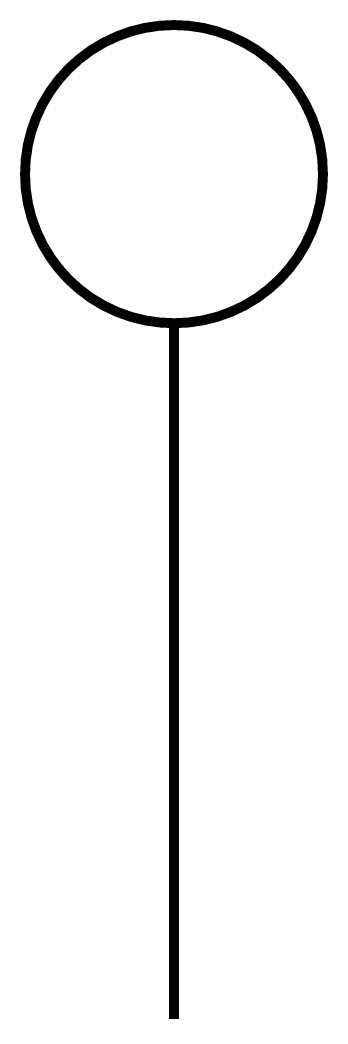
# Model space of a CAD drawing. Header units: inches. Extents: x -1.6 to 1.6, y -0.1 to 10.
import ezdxf

# ---------------------------------------------------------------- set-up
doc = ezdxf.new("R2010")
doc.units = ezdxf.units.IN
doc.header["$MEASUREMENT"] = 0

msp = doc.modelspace()

# ---------------------------------------------------------------- linework, layer by layer
at = {"const_width": 0.1}
msp.add_lwpolyline([(-1.5, 8.5, 1), (1.5, 8.5, 1)], format="xyb", close=True, dxfattribs=at)
msp.add_lwpolyline([(0, 0), (0, 7)], dxfattribs=at)

doc.saveas('drawing.dxf')
